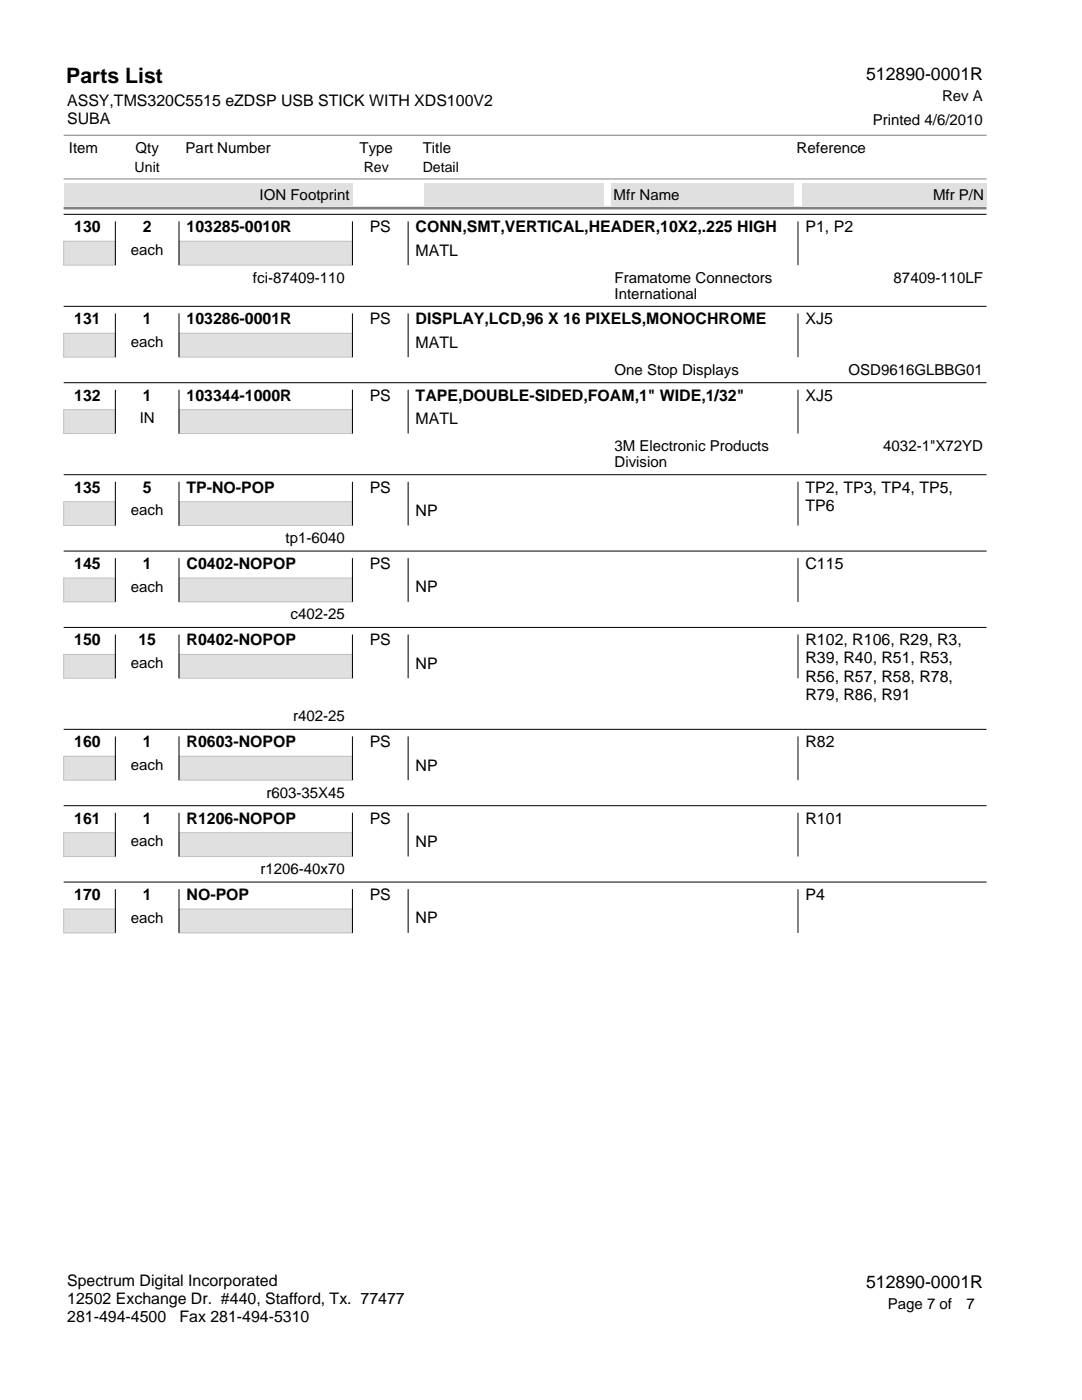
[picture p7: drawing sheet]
<svg xmlns="http://www.w3.org/2000/svg" width="216mm" height="279mm" viewBox="0 0 216 279" stroke-linecap="round" stroke-linejoin="round" font-family="sans-serif">
<defs><g id="words">
<text font-size="4.2" x="13.2" y="16.5">Parts List</text>
<g font-size="3.5">
<text x="172.8" y="15.9">512890-0001R</text>
<text x="172.8" y="257">512890-0001R</text>
</g>
<g font-size="3.2">
<text x="13.4" y="21.1">ASSY,TMS320C5515 eZDSP USB STICK WITH XDS100V2</text>
<text x="13.4" y="24.7">SUBA</text>
<text x="14.8" y="46.3">130</text>
<text x="28.5" y="46.3">2</text>
<text x="37.2" y="46.3">103285-0010R</text>
<text x="73.8" y="46.3">PS</text>
<text x="82.9" y="46.3">CONN,SMT,VERTICAL,HEADER,10X2,.225 HIGH</text>
<text x="160.7" y="46.3">P1, P2</text>
<text x="82.9" y="51">MATL</text>
<text x="14.8" y="64.7">131</text>
<text x="28.5" y="64.7">1</text>
<text x="37.2" y="64.7">103286-0001R</text>
<text x="73.8" y="64.7">PS</text>
<text x="82.9" y="64.7">DISPLAY,LCD,96 X 16 PIXELS,MONOCHROME</text>
<text x="160.7" y="64.7">XJ5</text>
<text x="82.9" y="69.4">MATL</text>
<text x="14.8" y="79.9">132</text>
<text x="28.5" y="79.9">1</text>
<text x="37.2" y="79.9">103344-1000R</text>
<text x="73.8" y="79.9">PS</text>
<text x="82.9" y="79.9">TAPE,DOUBLE-SIDED,FOAM,1&quot; WIDE,1/32&quot;</text>
<text x="160.7" y="79.9">XJ5</text>
<text x="82.9" y="84.6">MATL</text>
<text x="14.8" y="98.3">135</text>
<text x="28.5" y="98.3">5</text>
<text x="37.2" y="98.3">TP-NO-POP</text>
<text x="73.8" y="98.3">PS</text>
<text x="160.7" y="98.3">TP2, TP3, TP4, TP5,</text>
<text x="160.7" y="101.9">TP6</text>
<text x="82.9" y="103">NP</text>
<text x="14.8" y="113.5">145</text>
<text x="28.5" y="113.5">1</text>
<text x="37.2" y="113.5">C0402-NOPOP</text>
<text x="73.8" y="113.5">PS</text>
<text x="160.7" y="113.5">C115</text>
<text x="82.9" y="118.2">NP</text>
<text x="14.8" y="128.8">150</text>
<text x="27.6" y="128.8">15</text>
<text x="37.2" y="128.8">R0402-NOPOP</text>
<text x="73.8" y="128.8">PS</text>
<text x="160.7" y="128.8">R102, R106, R29, R3,</text>
<text x="82.9" y="133.5">NP</text>
<text x="160.7" y="132.4">R39, R40, R51, R53,</text>
<text x="160.7" y="136">R56, R57, R58, R78,</text>
<text x="160.7" y="139.7">R79, R86, R91</text>
<text x="14.8" y="149.1">160</text>
<text x="28.5" y="149.1">1</text>
<text x="37.2" y="149.1">R0603-NOPOP</text>
<text x="73.8" y="149.1">PS</text>
<text x="160.7" y="149.1">R82</text>
<text x="82.9" y="153.8">NP</text>
<text x="14.8" y="164.4">161</text>
<text x="28.5" y="164.4">1</text>
<text x="37.2" y="164.4">R1206-NOPOP</text>
<text x="73.8" y="164.4">PS</text>
<text x="160.7" y="164.4">R101</text>
<text x="82.9" y="169">NP</text>
<text x="14.8" y="179.6">170</text>
<text x="28.5" y="179.6">1</text>
<text x="37.2" y="179.6">NO-POP</text>
<text x="73.8" y="179.6">PS</text>
<text x="160.7" y="179.6">P4</text>
<text x="82.9" y="184.3">NP</text>
<text x="13.4" y="256.7">Spectrum Digital Incorporated</text>
<text x="13.4" y="260.3">12502 Exchange Dr. #440, Stafford, Tx. 77477</text>
<text x="13.4" y="263.9">281-494-4500</text>
<text x="35.8" y="263.9">Fax 281-494-5310</text>
</g>
<g font-size="3">
<text x="188" y="20.2">Rev A</text>
<text x="174.1" y="24.9">Printed 4/6/2010</text>
<text x="13.8" y="30.5">Item</text>
<text x="27" y="30.5">Qty</text>
<text x="37" y="30.5">Part Number</text>
<text x="71.8" y="30.5">Type</text>
<text x="84.3" y="30.5">Title</text>
<text x="159" y="30.5">Reference</text>
<text x="51.8" y="39.9">ION Footprint</text>
<text x="122.4" y="39.9">Mfr Name</text>
<text x="186.2" y="39.9">Mfr P/N</text>
<text x="26.1" y="50.9">each</text>
<text x="50.5" y="56.4">fci-87409-110</text>
<text x="122.6" y="56.4">Framatome Connectors</text>
<text x="122.6" y="59.7">International</text>
<text x="178.3" y="56.4">87409-110LF</text>
<text x="26.1" y="69.2">each</text>
<text x="122.6" y="74.8">One Stop Displays</text>
<text x="169.3" y="74.8">OSD9616GLBBG01</text>
<text x="27.9" y="84.5">IN</text>
<text x="122.6" y="90">3M Electronic Products</text>
<text x="122.6" y="93.3">Division</text>
<text x="176.2" y="90">4032-1&quot;X72YD</text>
<text x="26.1" y="102.8">each</text>
<text x="57" y="108.4">tp1-6040</text>
<text x="26.1" y="118.1">each</text>
<text x="58" y="123.6">c402-25</text>
<text x="26.1" y="133.3">each</text>
<text x="58.5" y="144">r402-25</text>
<text x="26.1" y="153.7">each</text>
<text x="53.1" y="159.2">r603-35X45</text>
<text x="26.1" y="168.9">each</text>
<text x="52" y="174.4">r1206-40x70</text>
<text x="26.1" y="184.1">each</text>
<text x="177.1" y="261.3">Page 7 of</text>
<text x="192.8" y="261.3">7</text>
</g>
<g font-size="2.8">
<text x="26.9" y="34.3">Unit</text>
<text x="72.6" y="34.3">Rev</text>
<text x="84.3" y="34.3">Detail</text>
</g>
</g></defs>
<path d="M12.7 48.2h10.3v4.7h-10.3z" fill="#e0e0e0"/>
<path d="M12.7 48.2h10.3v4.7h-10.3z" fill="none" stroke="#c0c0c0" stroke-width=".2"/>
<path d="M35.7 48.2h34.6v4.7h-34.6z" fill="#e0e0e0"/>
<path d="M35.7 48.2h34.6v4.7h-34.6z" fill="none" stroke="#c0c0c0" stroke-width=".2"/>
<path d="M12.7 42.8h184.1M23 44.2v8.7M35.7 44.2v8.7M70.3 44.2v8.7M81.4 44.2v8.7M159.2 44.2v8.7" fill="none" stroke="#000" stroke-width=".2"/>
<path d="M12.7 66.5h10.3v4.8h-10.3z" fill="#e0e0e0"/>
<path d="M12.7 66.5h10.3v4.8h-10.3z" fill="none" stroke="#c0c0c0" stroke-width=".2"/>
<path d="M35.7 66.5h34.6v4.8h-34.6z" fill="#e0e0e0"/>
<path d="M35.7 66.5h34.6v4.8h-34.6z" fill="none" stroke="#c0c0c0" stroke-width=".2"/>
<path d="M12.7 61.1h184.1M23 62.5v8.8M35.7 62.5v8.8M70.3 62.5v8.8M81.4 62.5v8.8M159.2 62.5v8.8" fill="none" stroke="#000" stroke-width=".2"/>
<path d="M12.7 81.8h10.3v4.7h-10.3z" fill="#e0e0e0"/>
<path d="M12.7 81.8h10.3v4.7h-10.3z" fill="none" stroke="#c0c0c0" stroke-width=".2"/>
<path d="M35.7 81.8h34.6v4.7h-34.6z" fill="#e0e0e0"/>
<path d="M35.7 81.8h34.6v4.7h-34.6z" fill="none" stroke="#c0c0c0" stroke-width=".2"/>
<path d="M12.7 76.4h184.1M23 77.8v8.7M35.7 77.8v8.7M70.3 77.8v8.7M81.4 77.8v8.7M159.2 77.8v8.7" fill="none" stroke="#000" stroke-width=".2"/>
<path d="M12.7 100.1h10.3v4.8h-10.3z" fill="#e0e0e0"/>
<path d="M12.7 100.1h10.3v4.8h-10.3z" fill="none" stroke="#c0c0c0" stroke-width=".2"/>
<path d="M35.7 100.1h34.6v4.8h-34.6z" fill="#e0e0e0"/>
<path d="M35.7 100.1h34.6v4.8h-34.6z" fill="none" stroke="#c0c0c0" stroke-width=".2"/>
<path d="M12.7 94.7h184.1M23 96.1v8.8M35.7 96.1v8.8M70.3 96.1v8.8M81.4 96.1v8.8M159.2 96.1v8.8" fill="none" stroke="#000" stroke-width=".2"/>
<path d="M12.7 115.4h10.3v4.7h-10.3z" fill="#e0e0e0"/>
<path d="M12.7 115.4h10.3v4.7h-10.3z" fill="none" stroke="#c0c0c0" stroke-width=".2"/>
<path d="M35.7 115.4h34.6v4.7h-34.6z" fill="#e0e0e0"/>
<path d="M35.7 115.4h34.6v4.7h-34.6z" fill="none" stroke="#c0c0c0" stroke-width=".2"/>
<path d="M12.7 110h184.1M23 111.4v8.7M35.7 111.4v8.7M70.3 111.4v8.7M81.4 111.4v8.7M159.2 111.4v8.7" fill="none" stroke="#000" stroke-width=".2"/>
<path d="M12.7 130.6h10.3v4.8h-10.3z" fill="#e0e0e0"/>
<path d="M12.7 130.6h10.3v4.8h-10.3z" fill="none" stroke="#c0c0c0" stroke-width=".2"/>
<path d="M35.7 130.6h34.6v4.8h-34.6z" fill="#e0e0e0"/>
<path d="M35.7 130.6h34.6v4.8h-34.6z" fill="none" stroke="#c0c0c0" stroke-width=".2"/>
<path d="M12.7 125.2h184.1M23 126.6v8.8M35.7 126.6v8.8M70.3 126.6v8.8M81.4 126.6v8.8M159.2 126.6v8.8" fill="none" stroke="#000" stroke-width=".2"/>
<path d="M12.7 150.9h10.3v4.8h-10.3z" fill="#e0e0e0"/>
<path d="M12.7 150.9h10.3v4.8h-10.3z" fill="none" stroke="#c0c0c0" stroke-width=".2"/>
<path d="M35.7 150.9h34.6v4.8h-34.6z" fill="#e0e0e0"/>
<path d="M35.7 150.9h34.6v4.8h-34.6z" fill="none" stroke="#c0c0c0" stroke-width=".2"/>
<path d="M12.7 145.6h184.1M23 147v8.7M35.7 147v8.7M70.3 147v8.7M81.4 147v8.7M159.2 147v8.7" fill="none" stroke="#000" stroke-width=".2"/>
<path d="M12.7 166.2h10.3v4.7h-10.3z" fill="#e0e0e0"/>
<path d="M12.7 166.2h10.3v4.7h-10.3z" fill="none" stroke="#c0c0c0" stroke-width=".2"/>
<path d="M35.7 166.2h34.6v4.7h-34.6z" fill="#e0e0e0"/>
<path d="M35.7 166.2h34.6v4.7h-34.6z" fill="none" stroke="#c0c0c0" stroke-width=".2"/>
<path d="M12.7 160.8h184.1M23 162.2v8.7M35.7 162.2v8.7M70.3 162.2v8.7M81.4 162.2v8.7M159.2 162.2v8.7" fill="none" stroke="#000" stroke-width=".2"/>
<path d="M12.7 181.4h10.3v4.8h-10.3z" fill="#e0e0e0"/>
<path d="M12.7 181.4h10.3v4.8h-10.3z" fill="none" stroke="#c0c0c0" stroke-width=".2"/>
<path d="M35.7 181.4h34.6v4.8h-34.6z" fill="#e0e0e0"/>
<path d="M35.7 181.4h34.6v4.8h-34.6z" fill="none" stroke="#c0c0c0" stroke-width=".2"/>
<path d="M12.7 176h184.1M23 177.4v8.8M35.7 177.4v8.8M70.3 177.4v8.8M81.4 177.4v8.8M159.2 177.4v8.8" fill="none" stroke="#000" stroke-width=".2"/>
<path d="M12.7 41.5h184.1" fill="none" stroke="#808080" stroke-width=".53"/>
<g fill="#e0e0e0">
<path d="M12.7 36.5h57.6v4.5h-57.6z"/>
<path d="M84.6 36.5h35.7v4.5h-35.7z"/>
<path d="M121.9 36.5h36.5v4.5h-36.5z"/>
<path d="M160 36.5h36.8v4.5h-36.8z"/>
</g>
<path d="M12.7 35.7h184.1M12.7 27h184.1" fill="none" stroke="#808080" stroke-width=".2"/>
<use href="#words"/>
</svg>
